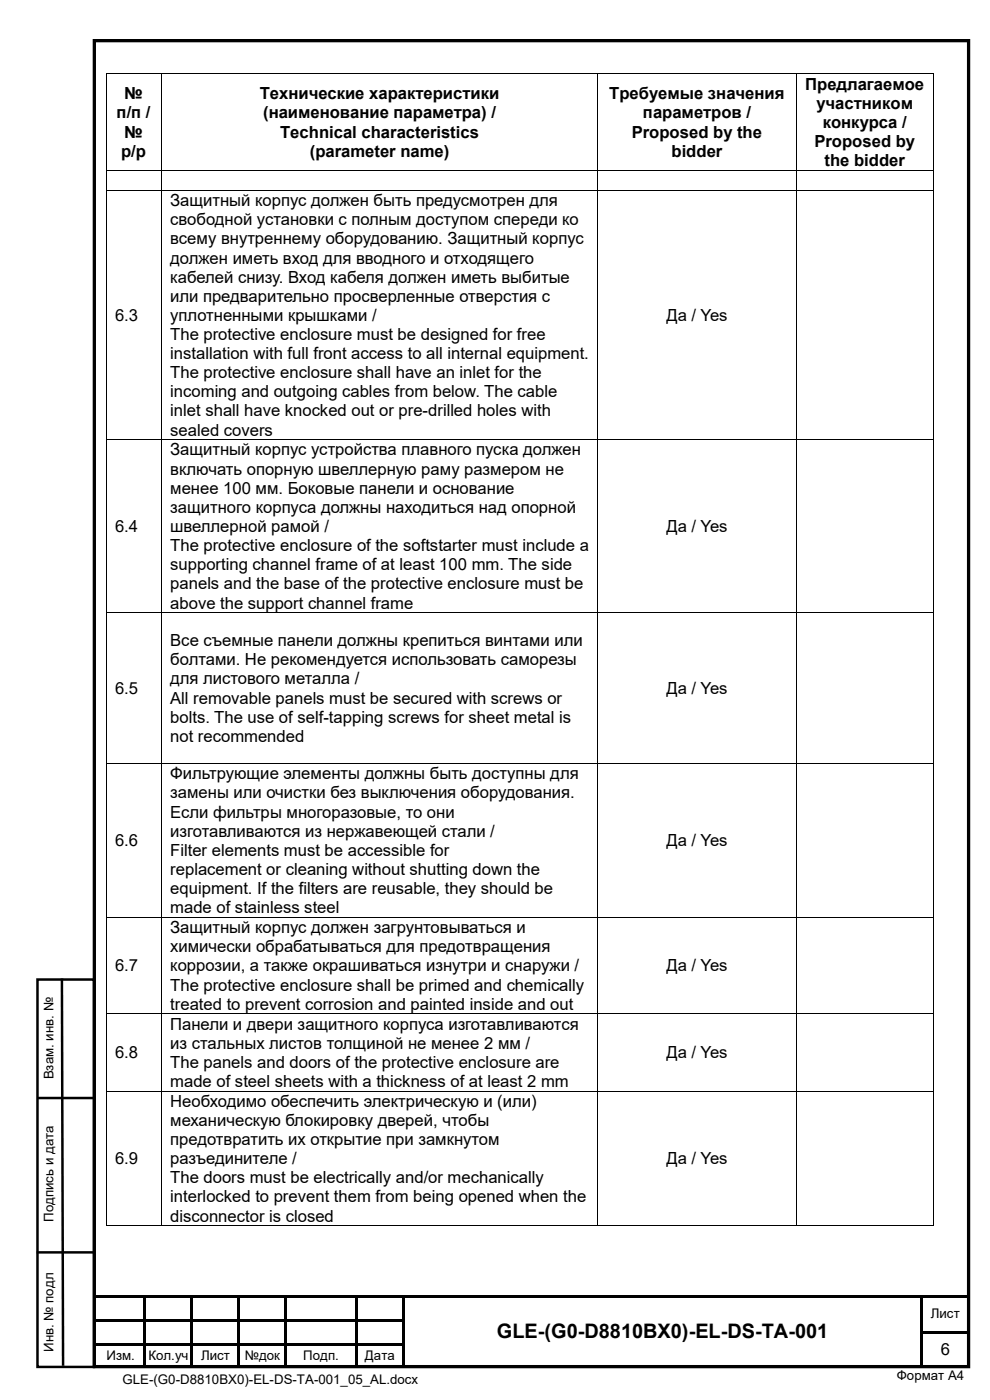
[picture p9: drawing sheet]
<svg xmlns="http://www.w3.org/2000/svg" width="210mm" height="297mm" viewBox="0 0 210 297" stroke-linecap="round" stroke-linejoin="round" font-family="sans-serif">
<defs><g id="words">
<text font-size="4.2" x="105.4" y="283.9">GLE-(G0-D8810BX0)-EL-DS-TA-001</text>
<g font-size="3.5">
<text x="26.4" y="21.1">№</text>
<text x="55.1" y="21.1">Технические характеристики</text>
<text x="129.3" y="21.1">Требуемые значения</text>
<text x="170.8" y="19.1">Предлагаемое</text>
<text x="173.2" y="23.1">участником</text>
<text x="24.7" y="25.1">п/п /</text>
<text x="26.4" y="29.2">№</text>
<text x="55.8" y="25.1">(наименование параметра) /</text>
<text x="59.4" y="29.2">Technical characteristics</text>
<text x="134" y="29.2">Proposed by the</text>
<text x="136.4" y="25.1">параметров /</text>
<text x="174.5" y="27.2">конкурса /</text>
<text x="25.7" y="33.3">p/p</text>
<text x="65.7" y="33.3">(parameter name)</text>
<text x="142.5" y="33.3">bidder</text>
<text x="172.8" y="31.2">Proposed by</text>
<text x="174.9" y="35.3">the bidder</text>
<text x="36.1" y="43.7">Защитный корпус должен быть предусмотрен для</text>
<text x="36.1" y="47.8">свободной установки с полным доступом спереди ко</text>
<text x="36.1" y="51.8">всему внутреннему оборудованию. Защитный корпус</text>
<text x="36.1" y="55.9">должен иметь вход для вводного и отходящего</text>
<text x="36.1" y="59.9">кабелей снизу. Вход кабеля должен иметь выбитые</text>
<text x="36.1" y="64">или предварительно просверленные отверстия с</text>
<text x="24.4" y="68.1">6.3</text>
<text x="36.1" y="68.1">уплотненными крышками /</text>
<text x="141.4" y="68.1">Да / Yes</text>
<text x="36.1" y="72.1">The protective enclosure must be designed for free</text>
<text x="36.1" y="76.2">installation with full front access to all internal equipment.</text>
<text x="36.1" y="80.2">The protective enclosure shall have an inlet for the</text>
<text x="36.1" y="84.3">incoming and outgoing cables from below. The cable</text>
<text x="36.1" y="88.4">inlet shall have knocked out or pre-drilled holes with</text>
<text x="36.1" y="92.4">sealed covers</text>
<text x="36.1" y="96.6">Защитный корпус устройства плавного пуска должен</text>
<text x="36.1" y="100.7">включать опорную швеллерную раму размером не</text>
<text x="36.1" y="104.8">менее 100 мм. Боковые панели и основание</text>
<text x="24.4" y="112.9">6.4</text>
<text x="36.1" y="108.8">защитного корпуса должны находиться над опорной</text>
<text x="36.1" y="112.9">швеллерной рамой /</text>
<text x="141.4" y="112.9">Да / Yes</text>
<text x="36.1" y="116.9">The protective enclosure of the softstarter must include a</text>
<text x="36.1" y="121">supporting channel frame of at least 100 mm. The side</text>
<text x="36.1" y="125">panels and the base of the protective enclosure must be</text>
<text x="36.1" y="129.1">above the support channel frame</text>
<text x="36.1" y="137.1">Все съемные панели должны крепиться винтами или</text>
<text x="36.1" y="141.1">болтами. Не рекомендуется использовать саморезы</text>
<text x="24.4" y="147.2">6.5</text>
<text x="36.1" y="145.2">для листового металла /</text>
<text x="36.1" y="149.2">All removable panels must be secured with screws or</text>
<text x="141.4" y="147.2">Да / Yes</text>
<text x="36.1" y="153.3">bolts. The use of self-tapping screws for sheet metal is</text>
<text x="36.1" y="157.4">not recommended</text>
<text x="36.1" y="165.3">Фильтрующие элементы должны быть доступны для</text>
<text x="36.1" y="169.4">замены или очистки без выключения оборудования.</text>
<text x="36.1" y="173.4">Если фильтры многоразовые, то они</text>
<text x="24.4" y="179.5">6.6</text>
<text x="36.1" y="177.5">изготавливаются из нержавеющей стали /</text>
<text x="141.4" y="179.5">Да / Yes</text>
<text x="36.1" y="181.6">Filter elements must be accessible for</text>
<text x="36.1" y="185.6">replacement or cleaning without shutting down the</text>
<text x="36.1" y="189.7">equipment. If the filters are reusable, they should be</text>
<text x="36.1" y="193.7">made of stainless steel</text>
<text x="36.1" y="198">Защитный корпус должен загрунтовываться и</text>
<text x="36.1" y="202">химически обрабатываться для предотвращения</text>
<text x="24.4" y="206.1">6.7</text>
<text x="36.1" y="206.1">коррозии, а также окрашиваться изнутри и снаружи /</text>
<text x="141.4" y="206.1">Да / Yes</text>
<text x="36.1" y="210.1">The protective enclosure shall be primed and chemically</text>
<text x="36.1" y="214.2">treated to prevent corrosion and painted inside and out</text>
<text x="36.1" y="218.4">Панели и двери защитного корпуса изготавливаются</text>
<text x="24.4" y="224.5">6.8</text>
<text x="36.1" y="222.5">из стальных листов толщиной не менее 2 мм /</text>
<text x="36.1" y="226.5">The panels and doors of the protective enclosure are</text>
<text x="141.4" y="224.5">Да / Yes</text>
<text x="36.1" y="230.6">made of steel sheets with a thickness of at least 2 mm</text>
<text x="36.1" y="234.8">Необходимо обеспечить электрическую и (или)</text>
<text x="36.1" y="238.9">механическую блокировку дверей, чтобы</text>
<text x="36.1" y="242.9">предотвратить их открытие при замкнутом</text>
<text x="24.4" y="247">6.9</text>
<text x="36.1" y="247">разъединителе /</text>
<text x="36.1" y="251.1">The doors must be electrically and/or mechanically</text>
<text x="141.4" y="247">Да / Yes</text>
<text x="36.1" y="255.1">interlocked to prevent them from being opened when the</text>
<text x="36.1" y="259.2">disconnector is closed</text>
<text x="199.6" y="287.4">6</text>
</g>
<g font-size="2.8">
<text x="11.3" y="229" transform="rotate(-90 11.3 229)">Взам. инв. №</text>
<text x="11.3" y="259.2" transform="rotate(-90 11.3 259.2)">Подпись и дата</text>
<text x="197.5" y="279.6">Лист</text>
<text x="11.3" y="286.8" transform="rotate(-90 11.3 286.8)">Инв. № подл</text>
<text x="22.6" y="288.5">Изм.</text>
<text x="26" y="293.6">GLE-(G0-D8810BX0)-EL-DS-TA-001_05_AL.docx</text>
<text x="31.5" y="288.5">Кол.уч</text>
<text x="42.7" y="288.5">Лист</text>
<text x="51.9" y="288.5">№док</text>
<text x="64.3" y="288.5">Подп.</text>
<text x="77.4" y="288.5">Дата</text>
<text x="190.3" y="292.7">Формат А4</text>
</g>
</g></defs>
<path d="M20 8.6h185.5v281.3h-185.5z" fill="none" stroke="#000" stroke-width=".7" stroke-linecap="butt"/>
<g fill="#000">
<path d="M20.5 274.9h10v.5h-10z" fill-rule="evenodd"/>
<path d="M30.5 274.9h.5v.5h-.5z" fill-rule="evenodd"/>
<path d="M30.5 275.4h.5v4.5h-.5z" fill-rule="evenodd"/>
<path d="M31 274.9h9.4v.5h-9.4z" fill-rule="evenodd"/>
<path d="M40.4 274.9h.6v.5h-.6z" fill-rule="evenodd"/>
<path d="M40.4 275.4h.6v4.5h-.6z" fill-rule="evenodd"/>
<path d="M41 274.9h9.4v.5h-9.4z" fill-rule="evenodd"/>
<path d="M50.4 274.9h.5v.5h-.5z" fill-rule="evenodd"/>
<path d="M50.4 275.4h.5v4.5h-.5z" fill-rule="evenodd"/>
<path d="M50.9 274.9h9.5v.5h-9.5z" fill-rule="evenodd"/>
<path d="M60.4 274.9h.5v.5h-.5z" fill-rule="evenodd"/>
<path d="M60.4 275.4h.5v4.5h-.5z" fill-rule="evenodd"/>
<path d="M60.9 274.9h14.4v.5h-14.4z" fill-rule="evenodd"/>
<path d="M75.3 274.9h.6v.5h-.6z" fill-rule="evenodd"/>
<path d="M75.3 275.4h.6v4.5h-.6z" fill-rule="evenodd"/>
<path d="M75.9 274.9h9.4v.5h-9.4z" fill-rule="evenodd"/>
<path d="M85.3 274.9h.5v.5h-.5z" fill-rule="evenodd"/>
<path d="M85.3 275.4h.5v4.5h-.5z" fill-rule="evenodd"/>
<path d="M85.8 274.9h109.5v.5h-109.5z" fill-rule="evenodd"/>
<path d="M195.3 274.9h.5v.5h-.5z" fill-rule="evenodd"/>
<path d="M195.3 275.4h.5v4.5h-.5z" fill-rule="evenodd"/>
<path d="M195.8 274.9h9.7v.5h-9.7z" fill-rule="evenodd"/>
<path d="M20.5 279.9h10v.5h-10z" fill-rule="evenodd"/>
<path d="M20.5 285h10v.5h-10z" fill-rule="evenodd"/>
<path d="M30.5 279.9h.5v.5h-.5z" fill-rule="evenodd"/>
<path d="M30.5 280.4h.5v1.9h-.5z" fill-rule="evenodd"/>
<path d="M30.5 282.3h.5v.6h-.5z" fill-rule="evenodd"/>
<path d="M30.5 282.9h.5v2.1h-.5z" fill-rule="evenodd"/>
<path d="M30.5 285h.5v.5h-.5z" fill-rule="evenodd"/>
<path d="M30.5 285.5h.5v4.5h-.5z" fill-rule="evenodd"/>
<path d="M31 279.9h9.4v.5h-9.4z" fill-rule="evenodd"/>
<path d="M31 285h9.4v.5h-9.4z" fill-rule="evenodd"/>
<path d="M40.4 279.9h.6v.5h-.6z" fill-rule="evenodd"/>
<path d="M40.4 280.4h.6v1.9h-.6z" fill-rule="evenodd"/>
<path d="M40.4 282.3h.6v.6h-.6z" fill-rule="evenodd"/>
<path d="M40.4 282.9h.6v2.1h-.6z" fill-rule="evenodd"/>
<path d="M40.4 285h.6v.5h-.6z" fill-rule="evenodd"/>
<path d="M40.4 285.5h.6v4.5h-.6z" fill-rule="evenodd"/>
<path d="M41 279.9h9.4v.5h-9.4z" fill-rule="evenodd"/>
<path d="M41 285h9.4v.5h-9.4z" fill-rule="evenodd"/>
<path d="M50.4 279.9h.5v.5h-.5z" fill-rule="evenodd"/>
<path d="M50.4 280.4h.5v1.9h-.5z" fill-rule="evenodd"/>
<path d="M50.4 282.3h.5v.6h-.5z" fill-rule="evenodd"/>
<path d="M50.4 282.9h.5v2.1h-.5z" fill-rule="evenodd"/>
<path d="M50.4 285h.5v.5h-.5z" fill-rule="evenodd"/>
<path d="M50.4 285.5h.5v4.5h-.5z" fill-rule="evenodd"/>
<path d="M50.9 279.9h9.5v.5h-9.5z" fill-rule="evenodd"/>
<path d="M50.9 285h9.5v.5h-9.5z" fill-rule="evenodd"/>
<path d="M60.4 279.9h.5v.5h-.5z" fill-rule="evenodd"/>
<path d="M60.4 280.4h.5v1.9h-.5z" fill-rule="evenodd"/>
<path d="M60.4 282.3h.5v.6h-.5z" fill-rule="evenodd"/>
<path d="M60.4 282.9h.5v2.1h-.5z" fill-rule="evenodd"/>
<path d="M60.4 285h.5v.5h-.5z" fill-rule="evenodd"/>
<path d="M60.4 285.5h.5v4.5h-.5z" fill-rule="evenodd"/>
<path d="M60.9 279.9h14.4v.5h-14.4z" fill-rule="evenodd"/>
<path d="M60.9 285h14.4v.5h-14.4z" fill-rule="evenodd"/>
<path d="M75.3 279.9h.6v.5h-.6z" fill-rule="evenodd"/>
<path d="M75.3 280.4h.6v1.9h-.6z" fill-rule="evenodd"/>
<path d="M75.3 282.3h.6v.6h-.6z" fill-rule="evenodd"/>
<path d="M75.3 282.9h.6v2.1h-.6z" fill-rule="evenodd"/>
<path d="M75.3 285h.6v.5h-.6z" fill-rule="evenodd"/>
<path d="M75.3 285.5h.6v4.5h-.6z" fill-rule="evenodd"/>
<path d="M75.9 279.9h9.4v.5h-9.4z" fill-rule="evenodd"/>
<path d="M75.9 285h9.4v.5h-9.4z" fill-rule="evenodd"/>
<path d="M85.3 279.9h.5v.5h-.5z" fill-rule="evenodd"/>
<path d="M85.3 280.4h.5v1.9h-.5z" fill-rule="evenodd"/>
<path d="M85.3 282.3h.5v.6h-.5z" fill-rule="evenodd"/>
<path d="M85.3 282.9h.5v2.1h-.5z" fill-rule="evenodd"/>
<path d="M85.3 285h.5v.5h-.5z" fill-rule="evenodd"/>
<path d="M85.3 285.5h.5v4.5h-.5z" fill-rule="evenodd"/>
<path d="M195.3 279.9h.5v.5h-.5z" fill-rule="evenodd"/>
<path d="M195.3 280.4h.5v1.9h-.5z" fill-rule="evenodd"/>
<path d="M195.3 282.3h.5v.6h-.5z" fill-rule="evenodd"/>
<path d="M195.3 282.9h.5v2.1h-.5z" fill-rule="evenodd"/>
<path d="M195.3 285h.5v.5h-.5z" fill-rule="evenodd"/>
<path d="M195.3 285.5h.5v4.5h-.5z" fill-rule="evenodd"/>
<path d="M195.8 282.3h9.7v.6h-9.7z" fill-rule="evenodd"/>
</g>
<path d="M7.9 207.8h12v82.2h-12zM13.1 207.6l.3 82.2M7.9 232.9h12M7.8 265.7h12" fill="none" stroke="#000" stroke-width=".53"/>
<g fill="#000">
<path d="M22.4 15.6h.2v.2h-.2zM34.1 15.6h.2v.2h-.2zM126.8 15.6h.1v.2h-.1zM168.8 15.6h.2v.2h-.2zM197.9 15.6h.2v.2h-.2zM22.4 36h.2v.2h-.2zM34.1 36h.2v.2h-.2zM126.8 36h.1v.2h-.1zM168.8 36h.2v.2h-.2zM197.9 36h.2v.2h-.2zM22.4 40.3h.2v.1h-.2zM34.1 40.3h.2v.1h-.2z"/>
<path d="M126.8 40.3h.1v.1h-.1zM168.8 40.3h.2v.1h-.2zM197.9 40.3h.2v.1h-.2zM22.4 93.2h.2v.2h-.2zM34.1 93.2h.2v.2h-.2zM126.8 93.2h.1v.2h-.1zM168.8 93.2h.2v.2h-.2zM197.9 93.2h.2v.2h-.2zM22.4 129.9h.2v.1h-.2zM34.1 129.9h.2v.1h-.2zM126.8 129.9h.1v.1h-.1zM168.8 129.9h.2v.1h-.2z"/>
<path d="M197.9 129.9h.2v.1h-.2zM22.4 161.9h.2v.2h-.2zM34.1 161.9h.2v.2h-.2zM126.8 161.9h.1v.2h-.1zM168.8 161.9h.2v.2h-.2zM197.9 161.9h.2v.2h-.2zM22.4 194.5h.2v.2h-.2zM34.1 194.5h.2v.2h-.2zM126.8 194.5h.1v.2h-.1zM168.8 194.5h.2v.2h-.2zM197.9 194.5h.2v.2h-.2zM22.4 215h.2v.2h-.2z"/>
<path d="M34.1 215h.2v.2h-.2zM126.8 215h.1v.2h-.1zM168.8 215h.2v.2h-.2zM197.9 215h.2v.2h-.2zM22.4 231.4h.2v.2h-.2zM34.1 231.4h.2v.2h-.2zM126.8 231.4h.1v.2h-.1zM168.8 231.4h.2v.2h-.2zM197.9 231.4h.2v.2h-.2zM22.4 260h.2v.1h-.2zM34.1 260h.2v.1h-.2zM126.8 260h.1v.1h-.1z"/>
<path d="M168.8 260h.2v.1h-.2zM197.9 260h.2v.1h-.2z"/>
</g>
<g fill="none" stroke="#000" stroke-width=".21">
<path d="M22.5 15.8v20.2M22.6 15.7h11.5M34.2 15.8v20.2M34.3 15.7h92.5M126.9 15.8v20.2M126.9 15.7h41.9M168.9 15.8v20.2M169 15.7h28.9M198 15.8v20.2M22.5 36.2v4.1M22.6 36.1h11.5M34.2 36.2v4.1"/>
<path d="M34.3 36.1h92.5M126.9 36.2v4.1M126.9 36.1h41.9M168.9 36.2v4.1M169 36.1h28.9M198 36.2v4.1M22.5 40.4v52.8M22.6 40.4h11.5M34.2 40.4v52.8M34.3 40.4h92.5M126.9 40.4v52.8M126.9 40.4h41.9"/>
<path d="M168.9 40.4v52.8M169 40.4h28.9M198 40.4v52.8M22.5 93.4v36.5M22.6 93.3h11.5M34.2 93.4v36.5M34.3 93.3h92.5M126.9 93.4v36.5M126.9 93.3h41.9M168.9 93.4v36.5M169 93.3h28.9M198 93.4v36.5"/>
<path d="M22.5 130v31.9M22.6 130h11.5M34.2 130v31.9M34.3 130h92.5M126.9 130v31.9M126.9 130h41.9M168.9 130v31.9M169 130h28.9M198 130v31.9M22.5 162.1v32.4M22.6 162h11.5M34.2 162.1v32.4"/>
<path d="M34.3 162h92.5M126.9 162.1v32.4M126.9 162h41.9M168.9 162.1v32.4M169 162h28.9M198 162.1v32.4M22.5 194.7v20.3M22.6 194.6h11.5M34.2 194.7v20.3M34.3 194.6h92.5M126.9 194.7v20.3M126.9 194.6h41.9"/>
<path d="M168.9 194.7v20.3M169 194.6h28.9M198 194.7v20.3M22.5 215.2v16.2M22.6 215.1h11.5M34.2 215.2v16.2M34.3 215.1h92.5M126.9 215.2v16.2M126.9 215.1h41.9M168.9 215.2v16.2M169 215.1h28.9M198 215.2v16.2"/>
<path d="M22.5 231.6v28.4M22.6 231.5h11.5M34.2 231.6v28.4M34.3 231.5h92.5M126.9 231.6v28.4M126.9 231.5h41.9M168.9 231.6v28.4M169 231.5h28.9M198 231.6v28.4M22.6 260.1h11.5M34.3 260.1h92.5M126.9 260.1h41.9"/>
<path d="M169 260.1h28.9"/>
</g>
<use href="#words"/>
</svg>
